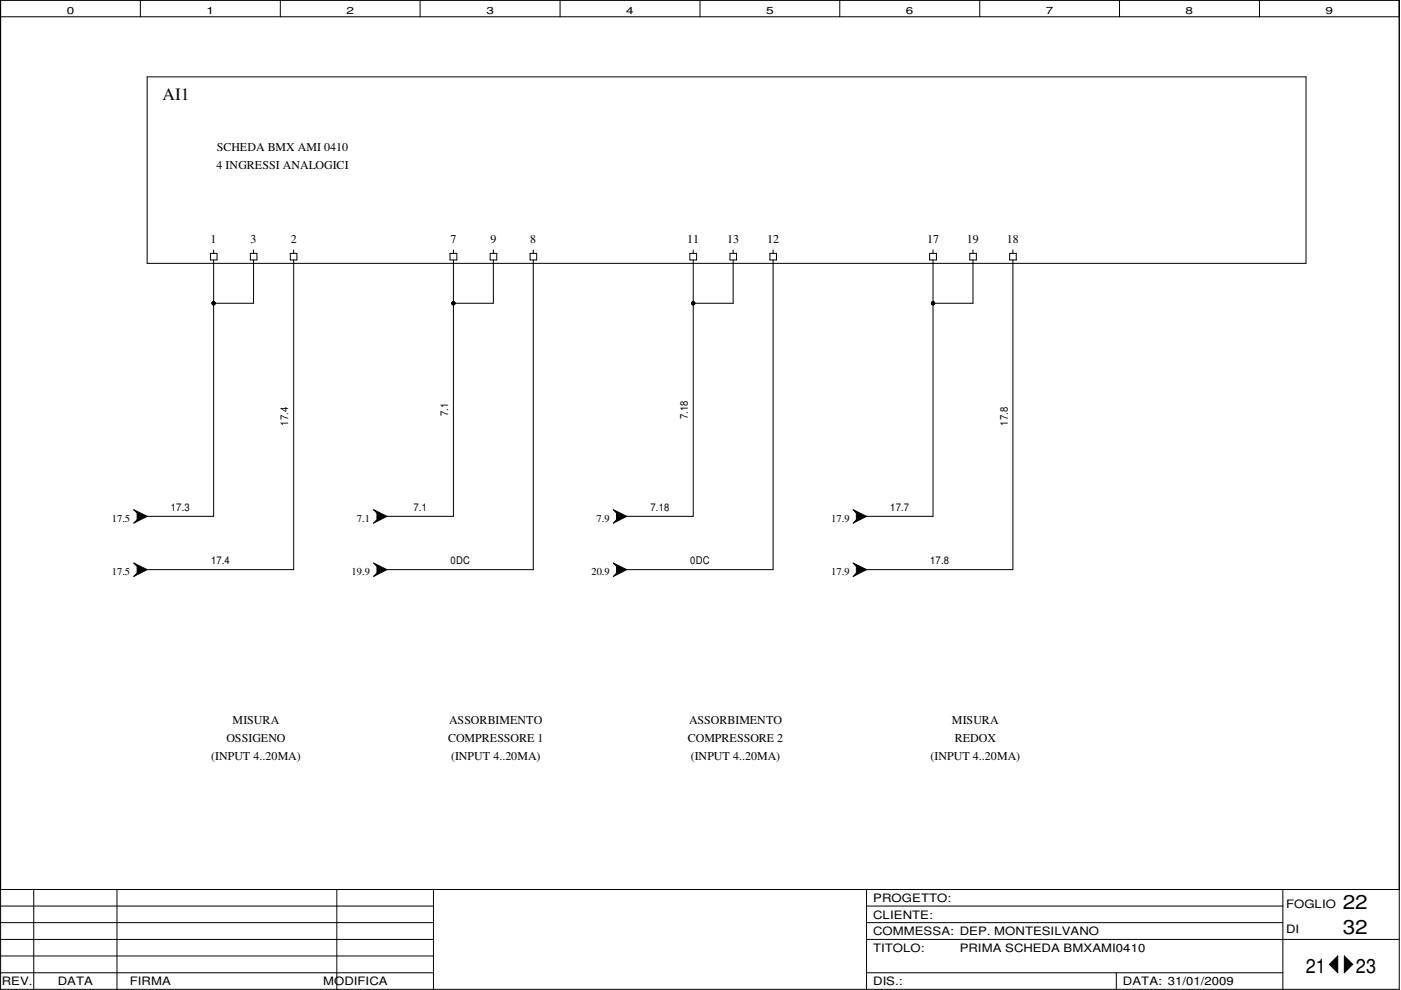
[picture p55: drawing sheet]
<svg xmlns="http://www.w3.org/2000/svg" width="297mm" height="210mm" viewBox="0 0 297 210" stroke-linecap="round" stroke-linejoin="round" font-family="sans-serif">
<defs><g id="words">
<g font-size="4.2">
<text x="284.7" y="192.8">22</text>
<text x="284.7" y="198.1">32</text>
<text x="276.9" y="206.2">21</text>
<text x="287.5" y="206.2">23</text>
</g>
<text font-size="3.7" x="34.5" y="21.3">AI1</text>
<g font-size="2.5">
<text x="45.9" y="35.8">4 INGRESSI ANALOGICI</text>
<text x="46" y="32">SCHEDA BMX AMI 0410</text>
<text x="44.7" y="51.4">1</text>
<text x="53.1" y="51.4">3</text>
<text x="61.6" y="51.4">2</text>
<text x="95.5" y="51.4">7</text>
<text x="104" y="51.4">9</text>
<text x="112.4" y="51.4">8</text>
<text x="145.7" y="51.4">11</text>
<text x="154.2" y="51.4">13</text>
<text x="162.6" y="51.4">12</text>
<text x="196.6" y="51.4">17</text>
<text x="205" y="51.4">19</text>
<text x="213.5" y="51.4">18</text>
<text x="49.3" y="153.5">MISURA</text>
<text x="95.2" y="153.5">ASSORBIMENTO</text>
<text x="146.1" y="153.5">ASSORBIMENTO</text>
<text x="201.8" y="153.5">MISURA</text>
<text x="44.8" y="161.1">(INPUT 4..20MA)</text>
<text x="48" y="157.3">OSSIGENO</text>
<text x="95" y="157.3">COMPRESSORE 1</text>
<text x="95.6" y="161.1">(INPUT 4..20MA)</text>
<text x="145.8" y="157.3">COMPRESSORE 2</text>
<text x="146.5" y="161.1">(INPUT 4..20MA)</text>
<text x="197.3" y="161.1">(INPUT 4..20MA)</text>
<text x="202.4" y="157.3">REDOX</text>
<text x="185.1" y="191.2">PROGETTO:</text>
<text x="185.1" y="194.8">CLIENTE:</text>
<text x="272.7" y="192.4">FOGLIO</text>
<text x="272.7" y="197.7">DI</text>
<text x="185.1" y="201.8">TITOLO:</text>
<text x="185.1" y="198.3">COMMESSA: DEP. MONTESILVANO</text>
<text x="203.5" y="201.8">PRIMA SCHEDA BMXAMI0410</text>
<text x=".4" y="208.9">REV.</text>
<text x="12.3" y="208.9">DATA</text>
<text x="27.5" y="208.9">FIRMA</text>
<text x="68.5" y="208.9">MODIFICA</text>
<text x="185.1" y="208.9">DIS.:</text>
<text x="238.1" y="208.9">DATA: 31/01/2009</text>
</g>
<g font-size="2.2">
<text x="95" y="88.3" transform="rotate(-90 95 88.3)">7.1</text>
<text x="145.8" y="88.9" transform="rotate(-90 145.8 88.9)">7.18</text>
<text x="61.1" y="90.3" transform="rotate(-90 61.1 90.3)">17.4</text>
<text x="213.7" y="90.3" transform="rotate(-90 213.7 90.3)">17.8</text>
<text x="23.7" y="110.6">17.5</text>
<text x="36.2" y="108.4">17.3</text>
<text x="75.6" y="110.6">7.1</text>
<text x="87.7" y="108.4">7.1</text>
<text x="126.5" y="110.6">7.9</text>
<text x="137.9" y="108.4">7.18</text>
<text x="176.2" y="110.6">17.9</text>
<text x="188.8" y="108.4">17.7</text>
<text x="44.7" y="119.7">17.4</text>
<text x="95.5" y="119.7">0DC</text>
<text x="146.3" y="119.7">0DC</text>
<text x="197.2" y="119.7">17.8</text>
<text x="23.7" y="121.9">17.5</text>
<text x="74.5" y="121.9">19.9</text>
<text x="125.4" y="121.9">20.9</text>
<text x="176.2" y="121.9">17.9</text>
</g>
<g font-size="2.1">
<text x="14.1" y="2.9">0</text>
<text x="43.8" y="2.9">1</text>
<text x="73.4" y="2.9">2</text>
<text x="103.1" y="2.9">3</text>
<text x="132.8" y="2.9">4</text>
<text x="162.4" y="2.9">5</text>
<text x="192.1" y="2.9">6</text>
<text x="221.7" y="2.9">7</text>
<text x="251.4" y="2.9">8</text>
<text x="281" y="2.9">9</text>
</g>
</g></defs>
<g fill="none" stroke="#000" stroke-width=".21">
<path d="M.1 0h296.6v209.8h-296.6zM.1 3.6h296.6M29.8 0v3.6M31.2 16.3h245.7v39.5h-245.7zM59.4 0v3.6M89.1 0v3.6M118.7 0v3.6M148.4 0v3.6M178.1 0v3.6M207.7 0v3.6M237.4 0v3.6M267 0v3.6"/>
<path d="M44.6 53.7h1.4v1.4h-1.4zM45.3 55.1v54.4h-14.1M45.3 53v.7M53.1 53.7h1.4v1.4h-1.4zM53.8 55.1v9.2h-8.5M53.8 53v.7M61.5 53.7h1.4v1.4h-1.4zM62.3 55.1v65.7h-31.1M62.3 53v.7M95.4 53.7h1.5v1.4h-1.5zM96.1 55.1v54.4h-14.1M96.1 53v.7"/>
<path d="M103.9 53.7h1.4v1.4h-1.4zM104.6 55.1v9.2h-8.5M104.6 53v.7M112.4 53.7h1.4v1.4h-1.4zM113.1 55.1v65.7h-31.1M113.1 53v.7M146.3 53.7h1.4v1.4h-1.4zM147 53v.7M147 55.1v54.4h-14.1M154.8 53.7h1.4v1.4h-1.4zM155.4 53v.7M155.4 55.1v9.2h-8.4"/>
<path d="M163.2 53.7h1.4v1.4h-1.4zM163.9 53v.7M163.9 55.1v65.7h-31M197.1 53.7h1.4v1.4h-1.4zM197.8 55.1v54.4h-14.1M197.8 53v.7M205.6 53.7h1.4v1.4h-1.4zM206.3 55.1v9.2h-8.5M206.3 53v.7M214.1 53.7h1.4v1.4h-1.4zM214.8 55.1v65.7h-31.1M214.8 53v.7"/>
<path d="M28.4 119.4l2.8 1.4-2.8 1.4 .7-.7v-1.4zM28.4 108.1l2.8 1.4-2.8 1.4 .7-.7v-1.4zM79.2 108.1l2.8 1.4-2.8 1.4 .7-.7v-1.4zM79.2 119.4l2.8 1.4-2.8 1.4 .7-.7v-1.4zM130 119.4l2.9 1.4-2.9 1.4 .7-.7v-1.4zM130 108.1l2.9 1.4-2.9 1.4 .7-.7v-1.4zM180.9 108.1l2.8 1.4-2.8 1.4 .7-.7v-1.4zM180.9 119.4l2.8 1.4-2.8 1.4 .7-.7v-1.4zM.1 188.6h296.6M.1 199.2h91.8M.1 195.6h91.8M.1 192.1h91.8"/>
<path d="M7.2 188.6v21.2M24.8 188.6v21.2M71.4 188.6v21.2M91.9 188.6v21.2M183.7 199.2h113M183.7 195.6h88.3M183.7 192.1h88.3M183.7 188.6v21.2M272 188.6v21.2M.1 202.7h91.8M.1 206.2h91.8M183.7 206.2h88.3"/>
<path d="M236.7 206.2v3.6M281.9 204.5l1.7-1.8v3.5zM285 202.7l1.8 1.8-1.8 1.7z"/>
<circle cx="45.3" cy="64.3" r=".34"/>
<circle cx="96.1" cy="64.3" r=".34"/>
<circle cx="147" cy="64.3" r=".34"/>
<circle cx="197.8" cy="64.3" r=".34"/>
</g>
<g fill="#000">
<path d="M281.9 204.5l1.7-1.8v3.5zM285 202.7l1.8 1.8-1.8 1.7z"/>
<path d="M28.4 119.4l2.8 1.4-2.8 1.4 .7-.7v-1.4z" fill-rule="evenodd"/>
<path d="M28.4 108.1l2.8 1.4-2.8 1.4 .7-.7v-1.4z" fill-rule="evenodd"/>
<path d="M79.2 108.1l2.8 1.4-2.8 1.4 .7-.7v-1.4z" fill-rule="evenodd"/>
<path d="M79.2 119.4l2.8 1.4-2.8 1.4 .7-.7v-1.4z" fill-rule="evenodd"/>
<path d="M130 119.4l2.9 1.4-2.9 1.4 .7-.7v-1.4z" fill-rule="evenodd"/>
<path d="M130 108.1l2.9 1.4-2.9 1.4 .7-.7v-1.4z" fill-rule="evenodd"/>
<path d="M180.9 108.1l2.8 1.4-2.8 1.4 .7-.7v-1.4z" fill-rule="evenodd"/>
<path d="M180.9 119.4l2.8 1.4-2.8 1.4 .7-.7v-1.4z" fill-rule="evenodd"/>
<circle cx="45.3" cy="64.3" r=".34"/>
<circle cx="96.1" cy="64.3" r=".34"/>
<circle cx="147" cy="64.3" r=".34"/>
<circle cx="197.8" cy="64.3" r=".34"/>
</g>
<use href="#words"/>
</svg>
